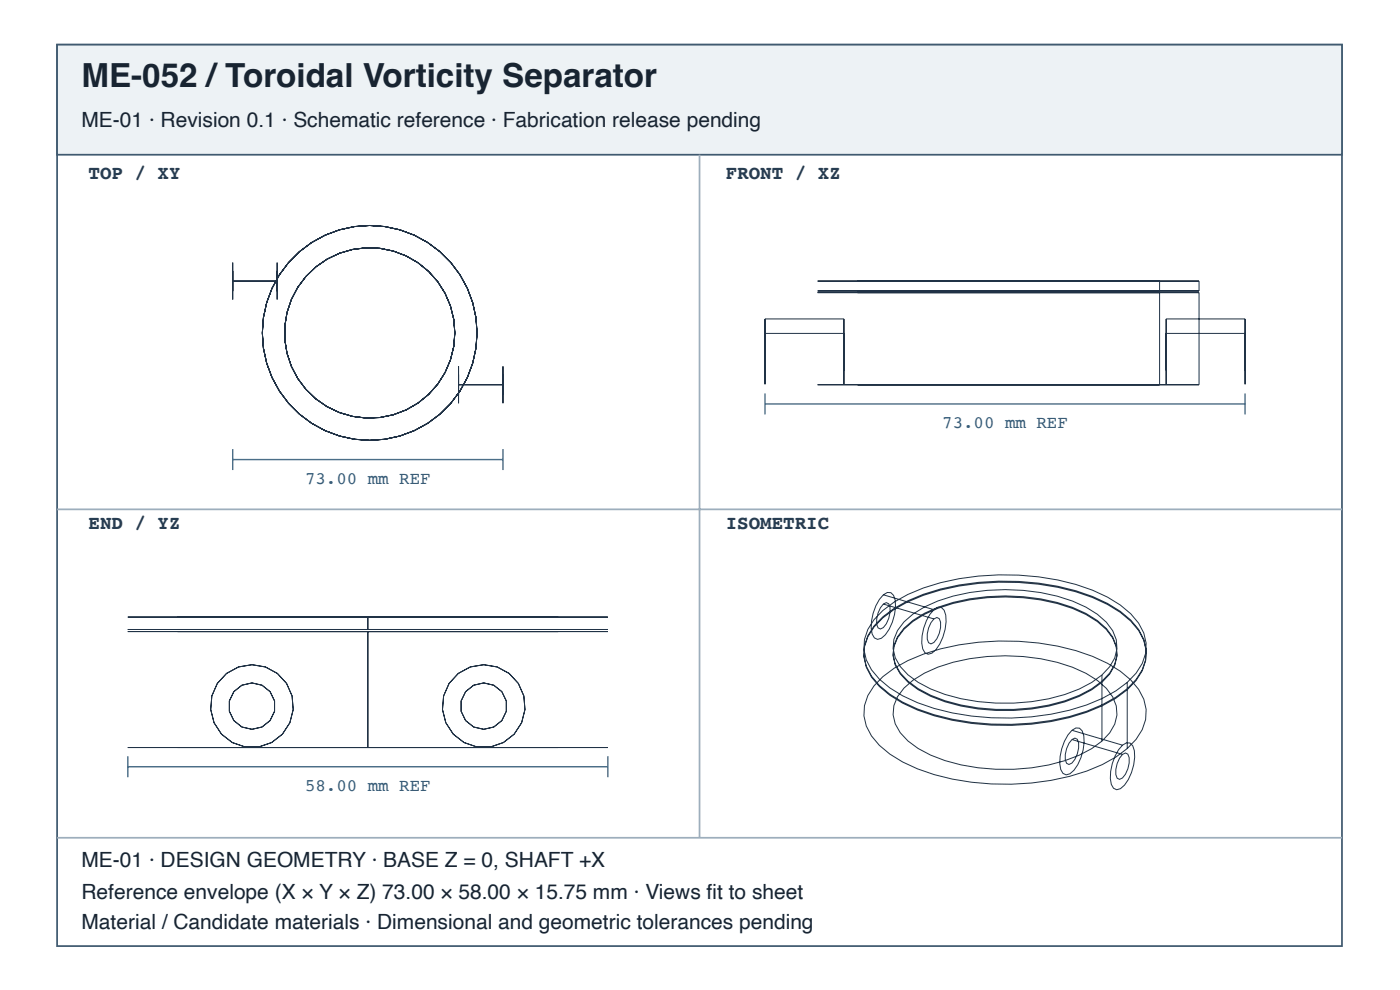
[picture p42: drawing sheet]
<svg xmlns="http://www.w3.org/2000/svg" width="297mm" height="210mm" viewBox="0 0 297 210" stroke-linecap="round" stroke-linejoin="round" font-family="sans-serif">
<defs><g id="words">
<text font-size="7" fill="#182431" x="17.3" y="18.4">ME-052 /Toroidal Vorticity Separator</text>
<g font-size="4.4" fill="#182431">
<text x="17.3" y="26.9">ME-01 · Revision 0.1 · Schematic reference · Fabrication release pending</text>
<text x="17.3" y="183.9">ME-01 · DESIGN GEOMETRY · BASE Z = 0, SHAFT +X</text>
<text x="17.3" y="190.6">Reference envelope (X × Y × Z) 73.00 × 58.00 × 15.75 mm · Views fi t to sheet</text>
<text x="17.3" y="196.9">Material / Candidate materials · Dimensional and geometric tolerances pending</text>
</g>
<g font-size="4.1" fill="#263d52">
<text x="18.8" y="38">TOP / XY</text>
<text x="154" y="38">FRONT / XZ</text>
<text x="18.8" y="112.1">END / YZ</text>
<text x="154" y="112.1">ISOMETRIC</text>
</g>
<g font-size="3.7" fill="#335b78">
<text x="199.9" y="90.8">73.00 mm REF</text>
<text x="64.7" y="102.6">73.00 mm REF</text>
<text x="64.7" y="167.7">58.00 mm REF</text>
</g>
</g></defs>
<path d="M12.1 9.5h272.6v191.1h-272.6z" fill="none" stroke="#405a70" stroke-width=".37"/>
<path d="M12.1 9.5h272.6v23.3h-272.6z" fill="#edf2f5"/>
<path d="M12.1 9.5h272.6v23.3h-272.6z" fill="none" stroke="#405a70" stroke-width=".37"/>
<path d="M148.4 32.8v144.8M12.1 108h272.6M12.1 177.6h272.6" fill="none" stroke="#9daebc" stroke-width=".37"/>
<g fill="none" stroke="#203246" stroke-width=".21">
<path d="M49.4 55.7v7.8zM49.4 57.4v4.3zM49.4 59.6h9.4M58.8 55.7v7.8zM58.8 57.4v4.3zM173.5 59.6h80.9zM181.9 59.6h64.1zM246 59.6v2.1M254.4 59.6v2.1M97.3 77.7v7.8zM97.3 79.4v4.3zM106.7 77.7v7.8z"/>
<path d="M106.7 79.4v4.3zM162.3 67.6v13.9zM162.3 70.7v7.8zM162.3 67.6h16.7M162.3 70.7h16.7M173.5 62h80.9zM173.5 61.7h80.9zM179 67.6v13.9zM179 70.7v7.8zM181.9 62h64.1zM181.9 61.7h64.1zM246 62v19.6"/>
<path d="M247.4 67.6v13.9zM247.4 70.7v7.8zM247.4 67.6h16.7M247.4 70.7h16.7M254.4 62v19.6M264.1 67.6v13.9zM264.1 70.7v7.8zM97.3 81.6h9.4M173.5 81.6h80.9zM181.9 81.6h64.1zM27.1 133.9h101.9zM27.1 130.8h101.9z"/>
<path d="M27.1 133.5h101.9zM37.7 133.9h80.7zM37.7 130.8h80.7zM37.7 133.5h80.7zM78 130.8v2.7M78 133.9v24.6M187.3 131a30.4 30.4 0 0 1 12.2-5.9 55 55 0 0 1 32.3 1.6 21 21 0 0 1 9.8 7 8.4 8.4 0 0 1-.6 10.6 23.3 23.3 0 0 1-10.4 6.7 54.7 54.7 0 0 1-36-.5 21.1 21.1 0 0 1-9.7-6.9 8.4 8.4 0 0 1 .5-10.7zM187.3 129.4a30.4 30.4 0 0 1 12.2-5.9 55 55 0 0 1 32.3 1.6 21 21 0 0 1 9.8 7 8.4 8.4 0 0 1-.6 10.6 23.3 23.3 0 0 1-10.4 6.7 54.7 54.7 0 0 1-36-.4 21.1 21.1 0 0 1-9.7-7 8.4 8.4 0 0 1 .5-10.6zM187.3 130.8a30.4 30.4 0 0 1 12.2-5.9 55 55 0 0 1 32.3 1.6 21.1 21.1 0 0 1 9.8 6.9 8.4 8.4 0 0 1-.6 10.7 23.3 23.3 0 0 1-10.4 6.7 54.7 54.7 0 0 1-36-.5 21 21 0 0 1-9.7-7 8.4 8.4 0 0 1 .5-10.6zM187.4 126.1l.8-.5 .8 .1 .6 .5a8.4 8.4 0 0 1-1 7.2l-.8 1.2-.8 .7-.8 .3-.7-.4a6 6 0 0 1-.3-5.2l.6-1.6 .8-1.3zM187.4 128.1l.6-.3 .5 .2a4.8 4.8 0 0 1-1.1 5.1l-.6 .3-.5-.3a4.8 4.8 0 0 1 1.1-5zM187.4 126.1l10.7 3.2"/>
<path d="M187.4 128.1l10.7 3.1M191.8 133.4a22.2 22.2 0 0 1 10.4-5.5 44 44 0 0 1 25.3 1.1 16.2 16.2 0 0 1 8.6 6.3 6.6 6.6 0 0 1-.7 7.6 19.1 19.1 0 0 1-9.5 5.9 43.1 43.1 0 0 1-28.5-1.2 13.7 13.7 0 0 1-7.5-6.6 6.9 6.9 0 0 1 1.9-7.6zM191.8 131.9a22.2 22.2 0 0 1 10.4-5.5 44 44 0 0 1 25.3 1 16.2 16.2 0 0 1 8.6 6.3 6.6 6.6 0 0 1-.7 7.6 19.1 19.1 0 0 1-9.5 6 43 43 0 0 1-28.5-1.2 13.7 13.7 0 0 1-7.5-6.7 6.9 6.9 0 0 1 1.9-7.5zM191.8 133.2a22.2 22.2 0 0 1 10.4-5.5 44 44 0 0 1 25.3 1.1 16.2 16.2 0 0 1 8.6 6.3 6.6 6.6 0 0 1-.7 7.6 19.1 19.1 0 0 1-9.5 5.9 43.1 43.1 0 0 1-28.5-1.2 13.7 13.7 0 0 1-7.5-6.6 6.9 6.9 0 0 1 1.9-7.6zM198.1 129.3l.9-.5h.7l.6 .6a8.4 8.4 0 0 1-.9 7.2l-.8 1.1-.9 .8-.8 .2-.7-.3a6 6 0 0 1-.2-5.2l.5-1.6 .8-1.4zM198.1 131.2l.7-.3 .5 .3a4.8 4.8 0 0 1-1.2 5l-.6 .3-.5-.2a4.8 4.8 0 0 1 1.1-5.1zM27.1 158.5h101.9zM37.7 158.5h80.7zM187.3 143.5a30.4 30.4 0 0 1 12.2-5.9 55 55 0 0 1 32.3 1.6 21.1 21.1 0 0 1 9.8 6.9 8.4 8.4 0 0 1-.6 10.7 23.3 23.3 0 0 1-10.4 6.7 54.7 54.7 0 0 1-36-.5 21 21 0 0 1-9.7-7 8.4 8.4 0 0 1 .5-10.6zM191.8 145.9a22.2 22.2 0 0 1 10.4-5.5 44 44 0 0 1 25.3 1.1 16.2 16.2 0 0 1 8.6 6.3 6.6 6.6 0 0 1-.7 7.6 19.1 19.1 0 0 1-9.5 5.9 43.1 43.1 0 0 1-28.5-1.2 13.7 13.7 0 0 1-7.5-6.6 6.9 6.9 0 0 1 1.9-7.6zM227.4 154.8l.9-.5 .7 .1 .6 .5a8.4 8.4 0 0 1-1 7.2l-.8 1.2-.8 .7-.8 .3-.7-.3a6 6 0 0 1-.3-5.3l.6-1.5 .8-1.4zM227.4 156.8l.6-.3 .5 .2a4.8 4.8 0 0 1-1.1 5.1l-.6 .3-.5-.3a4.8 4.8 0 0 1 1.1-5z"/>
<path d="M227.4 154.8l10.7 3.2M227.4 156.8l10.7 3.1M233.8 143.1v1.3M233.8 144.7v12.4M238.1 158l.9-.5h.7l.6 .6a8.4 8.4 0 0 1-.9 7.2l-.8 1.2-.9 .7-.8 .2-.7-.3a6 6 0 0 1-.2-5.2l.5-1.6 .8-1.3zM238.1 159.9l.7-.3 .5 .3a4.8 4.8 0 0 1-1.2 5l-.6 .3-.5-.2a4.8 4.8 0 0 1 1.1-5.1zM239.1 144.7v1.3M239.1 146.2v12.5"/>
<circle cx="78.4" cy="70.6" r="18.1"/>
<circle cx="78.4" cy="70.6" r="22.8"/>
<circle cx="53.5" cy="149.7" r="4.9"/>
<circle cx="53.5" cy="149.7" r="8.8"/>
<circle cx="102.6" cy="149.7" r="4.9"/>
<circle cx="102.6" cy="149.7" r="8.8"/>
</g>
<path d="M49.4 95.2v4.5M49.4 97.4h57.3M106.7 95.2v4.5M162.3 83.4v4.5M162.3 85.6h101.8M264.1 83.4v4.5M27.1 160.3v4.5M27.1 162.6h101.9M129 160.3v4.5" fill="none" stroke="#466b86" stroke-width=".3"/>
<use href="#words"/>
</svg>
